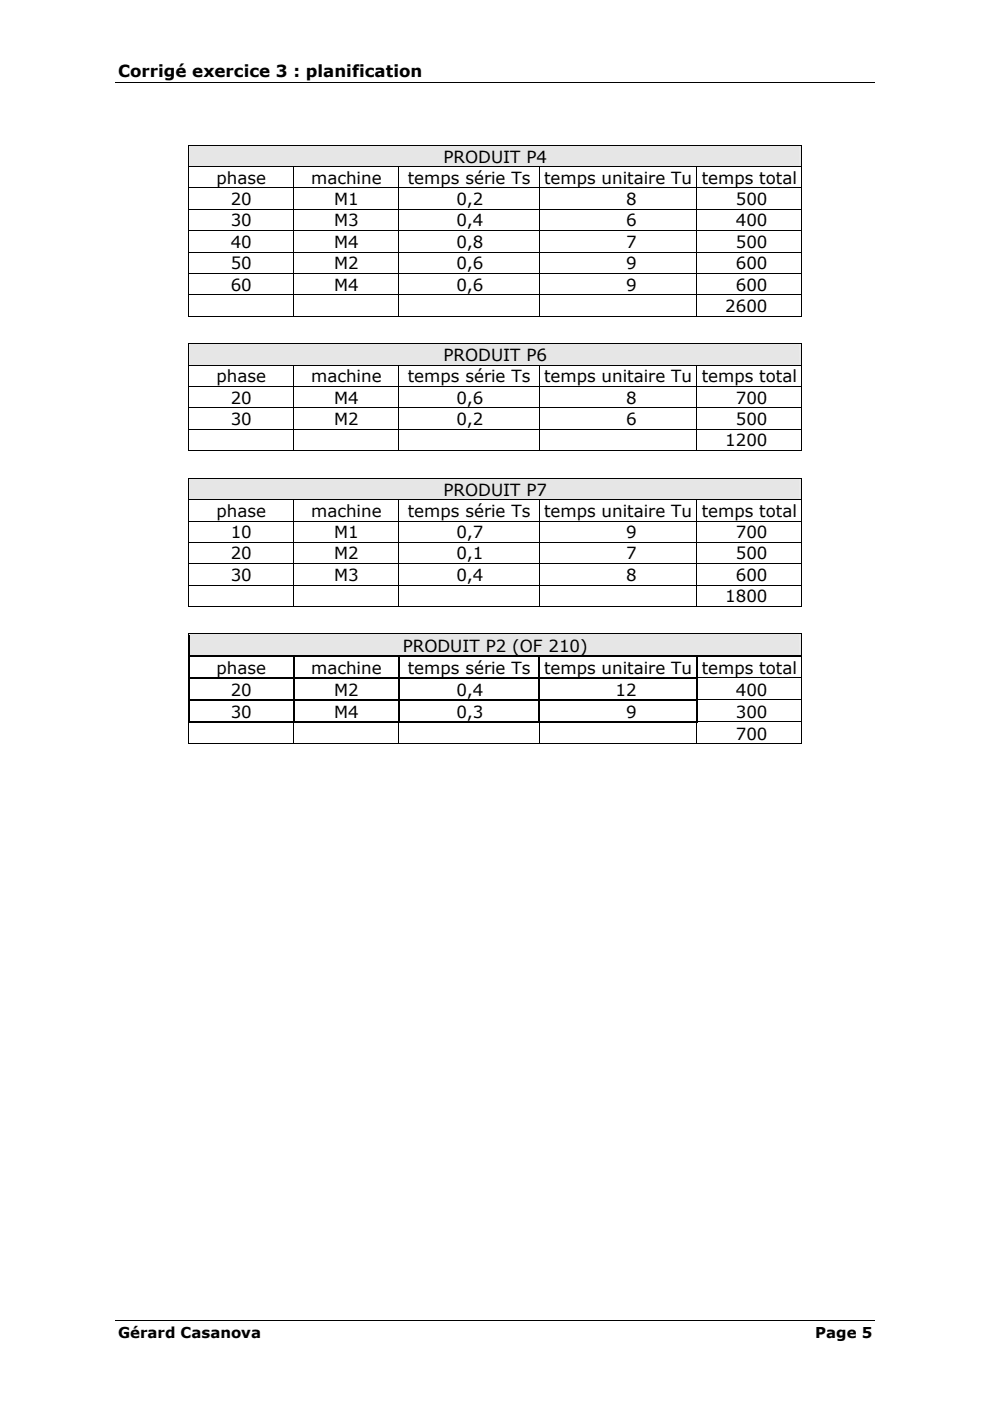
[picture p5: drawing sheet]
<svg xmlns="http://www.w3.org/2000/svg" width="210mm" height="297mm" viewBox="0 0 210 297" stroke-linecap="round" stroke-linejoin="round" font-family="sans-serif">
<defs><g id="words">
<g font-size="3.5">
<text x="25" y="16.2">Corrigé exercice 3 : planification</text>
<text x="94" y="34.5">PRODUIT P4</text>
<text x="45.9" y="38.9">phase</text>
<text x="66" y="38.9">machine</text>
<text x="86.5" y="38.9">temps série Ts</text>
<text x="115.3" y="38.9">temps unitaire Tu temps total</text>
<text x="48.9" y="43.5">20</text>
<text x="70.8" y="43.5">M1</text>
<text x="96.8" y="43.5">0,2</text>
<text x="132.8" y="43.5">8</text>
<text x="156" y="43.5">500</text>
<text x="48.9" y="48">30</text>
<text x="48.9" y="52.5">40</text>
<text x="70.8" y="48">M3</text>
<text x="70.8" y="52.5">M4</text>
<text x="96.8" y="48">0,4</text>
<text x="96.8" y="52.5">0,8</text>
<text x="132.8" y="48">6</text>
<text x="132.8" y="52.5">7</text>
<text x="156" y="48">400</text>
<text x="156" y="52.5">500</text>
<text x="48.9" y="57.1">50</text>
<text x="70.8" y="57.1">M2</text>
<text x="96.8" y="57.1">0,6</text>
<text x="132.8" y="57.1">9</text>
<text x="156" y="57.1">600</text>
<text x="48.9" y="61.6">60</text>
<text x="70.8" y="61.6">M4</text>
<text x="96.8" y="61.6">0,6</text>
<text x="132.8" y="61.6">9</text>
<text x="156" y="61.6">600</text>
<text x="153.8" y="66.1">2600</text>
<text x="94" y="76.6">PRODUIT P6</text>
<text x="45.9" y="81">phase</text>
<text x="66" y="81">machine</text>
<text x="86.5" y="81">temps série Ts</text>
<text x="115.3" y="81">temps unitaire Tu temps total</text>
<text x="48.9" y="85.6">20</text>
<text x="70.8" y="85.6">M4</text>
<text x="96.8" y="85.6">0,6</text>
<text x="132.8" y="85.6">8</text>
<text x="156" y="85.6">700</text>
<text x="48.9" y="90.1">30</text>
<text x="70.8" y="90.1">M2</text>
<text x="96.8" y="90.1">0,2</text>
<text x="132.8" y="90.1">6</text>
<text x="153.8" y="94.6">1200</text>
<text x="156" y="90.1">500</text>
<text x="94" y="105.1">PRODUIT P7</text>
<text x="45.9" y="109.6">phase</text>
<text x="66" y="109.6">machine</text>
<text x="86.5" y="109.6">temps série Ts</text>
<text x="115.3" y="109.6">temps unitaire Tu temps total</text>
<text x="48.9" y="114.1">10</text>
<text x="48.9" y="118.6">20</text>
<text x="70.8" y="114.1">M1</text>
<text x="70.8" y="118.6">M2</text>
<text x="96.8" y="114.1">0,7</text>
<text x="96.8" y="118.6">0,1</text>
<text x="132.8" y="114.1">9</text>
<text x="132.8" y="118.6">7</text>
<text x="156" y="114.1">700</text>
<text x="156" y="118.6">500</text>
<text x="48.9" y="123.1">30</text>
<text x="70.8" y="123.1">M3</text>
<text x="96.8" y="123.1">0,4</text>
<text x="132.8" y="123.1">8</text>
<text x="156" y="123.1">600</text>
<text x="153.8" y="127.7">1800</text>
<text x="45.9" y="142.8">phase</text>
<text x="66" y="142.8">machine</text>
<text x="85.4" y="138.2">PRODUIT P2 (OF 210)</text>
<text x="86.5" y="142.8">temps série Ts</text>
<text x="115.3" y="142.8">temps unitaire Tu temps total</text>
<text x="48.9" y="147.5">20</text>
<text x="70.8" y="147.5">M2</text>
<text x="96.8" y="147.5">0,4</text>
<text x="130.5" y="147.5">12</text>
<text x="156" y="147.5">400</text>
<text x="48.9" y="152.1">30</text>
<text x="70.8" y="152.1">M4</text>
<text x="96.8" y="152.1">0,3</text>
<text x="132.8" y="152.1">9</text>
<text x="156" y="152.1">300</text>
<text x="156" y="156.8">700</text>
</g>
<g font-size="3.2">
<text x="25" y="283.7">Gérard Casanova</text>
<text x="172.9" y="283.7">Page 5</text>
</g>
</g></defs>
<path d="M24.5 17.4h161M24.5 280.1h161" fill="none" stroke="#000" stroke-width=".21"/>
<g fill="#e6e6e6">
<path d="M40.6 30.9h128.9v4.3h-128.9z"/>
<path d="M40.1 30.9h129.8v4.3h-129.8z"/>
</g>
<path d="M39.9 30.7h.2v.2h-.2zM169.9 30.7h.2v.2h-.2zM169.9 35.2h.2v.2h-.2zM169.9 39.8h.2v.1h-.2zM169.9 44.3h.2v.2h-.2zM169.9 48.8h.2v.2h-.2zM169.9 53.4h.2v.1h-.2zM169.9 57.9h.2v.2h-.2zM169.9 62.4h.2v.2h-.2zM169.9 67h.2v.1h-.2z" fill="#000"/>
<g fill="none" stroke="#000" stroke-width=".21">
<path d="M39.9 30.8h130.2M39.9 35.3h130M39.9 39.9h130M40 30.9v4.3M40 35.4v4.4M40 39.9v4.4M62.3 35.4v4.4M62.3 39.9v4.4M84.6 35.4v4.4M84.6 39.9v4.4M114.3 35.4v4.4M114.3 39.9v4.4"/>
<path d="M147.7 35.4v4.4M147.7 39.9v4.4M170 30.9v4.3M170 35.4v4.4M170 39.9v4.4M39.9 44.4h130M39.9 48.9h130M39.9 53.4h130M39.9 58h130M40 44.5v4.3M40 49v4.4M40 53.5v4.4"/>
<path d="M40 58.1v4.3M62.3 44.5v4.3M62.3 49v4.4M62.3 53.5v4.4M62.3 58.1v4.3M84.6 44.5v4.3M84.6 49v4.4M84.6 53.5v4.4M84.6 58.1v4.3M114.3 44.5v4.3M114.3 49v4.4M114.3 53.5v4.4"/>
<path d="M114.3 58.1v4.3M147.7 44.5v4.3M147.7 49v4.4M147.7 53.5v4.4M147.7 58.1v4.3M170 44.5v4.3M170 49v4.4M170 53.5v4.4M170 58.1v4.3M39.9 62.5h130M39.9 67h22.3M40 62.6v4.5"/>
<path d="M62.3 62.6v4.5M62.4 67h22.1M84.6 62.6v4.5M84.6 67h29.6M114.3 62.6v4.5M114.4 67h33.3M147.7 62.6v4.5M147.8 67h22.1M170 62.6v4.5"/>
</g>
<g fill="#e6e6e6">
<path d="M40.6 73h128.9v4.3h-128.9z"/>
<path d="M40.1 73h129.8v4.3h-129.8z"/>
</g>
<path d="M39.9 72.8h.2v.2h-.2zM169.9 72.8h.2v.2h-.2zM169.9 77.3h.2v.2h-.2zM169.9 81.9h.2v.1h-.2zM169.9 86.4h.2v.2h-.2zM169.9 90.9h.2v.2h-.2zM169.9 95.5h.2v.1h-.2z" fill="#000"/>
<g fill="none" stroke="#000" stroke-width=".21">
<path d="M39.9 72.9h130.2M39.9 77.4h130M40 73v4.3M40 77.5v4.4M62.3 77.5v4.4M84.6 77.5v4.4M114.3 77.5v4.4M147.7 77.5v4.4M170 73v4.3M170 77.5v4.4M39.9 82h130M39.9 86.5h130"/>
<path d="M39.9 91h130M39.9 95.5h22.3M40 82v4.4M40 86.6v4.3M40 91.1v4.5M62.3 82v4.4M62.3 86.6v4.3M62.3 91.1v4.5M62.4 95.5h22.1M84.6 82v4.4M84.6 86.6v4.3M84.6 91.1v4.5"/>
<path d="M84.6 95.5h29.6M114.3 82v4.4M114.3 86.6v4.3M114.3 91.1v4.5M114.4 95.5h33.3M147.7 82v4.4M147.7 86.6v4.3M147.7 91.1v4.5M147.8 95.5h22.1M170 82v4.4M170 86.6v4.3M170 91.1v4.5"/>
</g>
<g fill="#e6e6e6">
<path d="M40.6 101.5h128.9v4.3h-128.9z"/>
<path d="M40.1 101.5h129.8v4.4h-129.8z"/>
</g>
<path d="M39.9 101.3h.2v.2h-.2zM169.9 101.3h.2v.2h-.2zM169.9 105.9h.2v.1h-.2zM169.9 110.4h.2v.2h-.2zM169.9 114.9h.2v.2h-.2zM169.9 119.4h.2v.2h-.2zM169.9 124h.2v.1h-.2zM169.9 128.5h.2v.2h-.2z" fill="#000"/>
<g fill="none" stroke="#000" stroke-width=".21">
<path d="M39.9 101.4h130.2M39.9 105.9h130M39.9 110.5h130M39.9 115h130M39.9 119.5h130M40 101.5v4.4M40 106v4.4M40 110.6v4.3M40 115.1v4.3M40 119.6v4.4M62.3 106v4.4M62.3 110.6v4.3"/>
<path d="M62.3 115.1v4.3M62.3 119.6v4.4M84.6 106v4.4M84.6 110.6v4.3M84.6 115.1v4.3M84.6 119.6v4.4M114.3 106v4.4M114.3 110.6v4.3M114.3 115.1v4.3M114.3 119.6v4.4M147.7 106v4.4M147.7 110.6v4.3"/>
<path d="M147.7 115.1v4.3M147.7 119.6v4.4M170 101.5v4.4M170 106v4.4M170 110.6v4.3M170 115.1v4.3M170 119.6v4.4M39.9 124.1h130M39.9 128.6h22.3M40 124.1v4.6M62.3 124.1v4.6M62.4 128.6h22.1"/>
<path d="M84.6 124.1v4.6M84.6 128.6h29.6M114.3 124.1v4.6M114.4 128.6h33.3M147.7 124.1v4.6M147.8 128.6h22.1M170 124.1v4.6"/>
</g>
<g fill="#e6e6e6">
<path d="M40.6 134.7h128.9v4.3h-128.9z"/>
<path d="M40.2 134.6h129.7v4.4h-129.7z"/>
</g>
<g fill="#000">
<path d="M39.9 134.4h.3v.2h-.3zM39.9 139h.3v.3h-.3zM62.2 139h.2v.3h-.2zM84.4 139h.3v.3h-.3zM114.2 139h.2v.3h-.2zM147.6 139h.3v.3h-.3zM169.9 134.4l.1 .2zM169.9 139l.1 .3zM39.9 143.7h.3v.3h-.3zM39.9 148.3h.3v.3h-.3zM39.9 153h.3v.2h-.3zM62.2 143.7h.2v.3h-.2z"/>
<path d="M62.2 148.3h.2v.3h-.2zM84.4 143.7h.3v.3h-.3zM84.4 148.3h.3v.3h-.3zM114.2 143.7h.2v.3h-.2zM114.2 148.3h.2v.3h-.2zM147.6 143.7h.3v.3h-.3zM147.6 148.3h.3v.3h-.3zM147.6 153h.3v.2h-.3zM169.9 143.7l.1 .3zM169.9 148.3l.1 .3zM169.9 153l.1 .3zM169.9 157.6l.1 .1z"/>
</g>
<g fill="none" stroke="#000" stroke-width=".25">
<path d="M39.9 134.5h130M40 134.6v4.4M40 139.3v4.4M40.2 139.1h22M62.3 139.3v4.4M62.4 139.1h22M84.6 139.3v4.4M84.7 139.1h29.5M114.3 139.3v4.4M114.4 139.1h33.2M147.7 139.3v4.4M147.9 139.1h22"/>
<path d="M39.9 153.1h107.7M40 144v4.3M40 148.6v4.4M40.2 143.8h22M40.2 148.5h22M62.3 144v4.3M62.3 148.6v4.4M62.4 143.8h22M62.4 148.5h22M84.6 144v4.3M84.6 148.6v4.4M84.7 143.8h29.5"/>
<path d="M84.7 148.5h29.5M114.3 144v4.3M114.3 148.6v4.4M114.4 143.8h33.2M114.4 148.5h33.2M147.7 144v4.3M147.7 148.6v4.4"/>
</g>
<path d="M40.2 134.6h129.7" fill="none" stroke="#e6e6e6" stroke-width=".21"/>
<g fill="none" stroke="#000" stroke-width=".21">
<path d="M170 134.6v4.4M170 139.3v4.4M40 157.7h22.3M40 153.3v4.4M62.3 153.3v4.4M84.6 153.3l-.1 4.4h-22.2M84.6 157.7h29.7M114.3 153.3v4.4M147.7 153.3v4.4h-33.3M147.8 157.7h22.1M147.9 143.7h22M147.9 148.4h22"/>
<path d="M147.9 153h22M170 144v4.3M170 148.6v4.4M170 153.3v4.4"/>
</g>
<use href="#words"/>
</svg>
